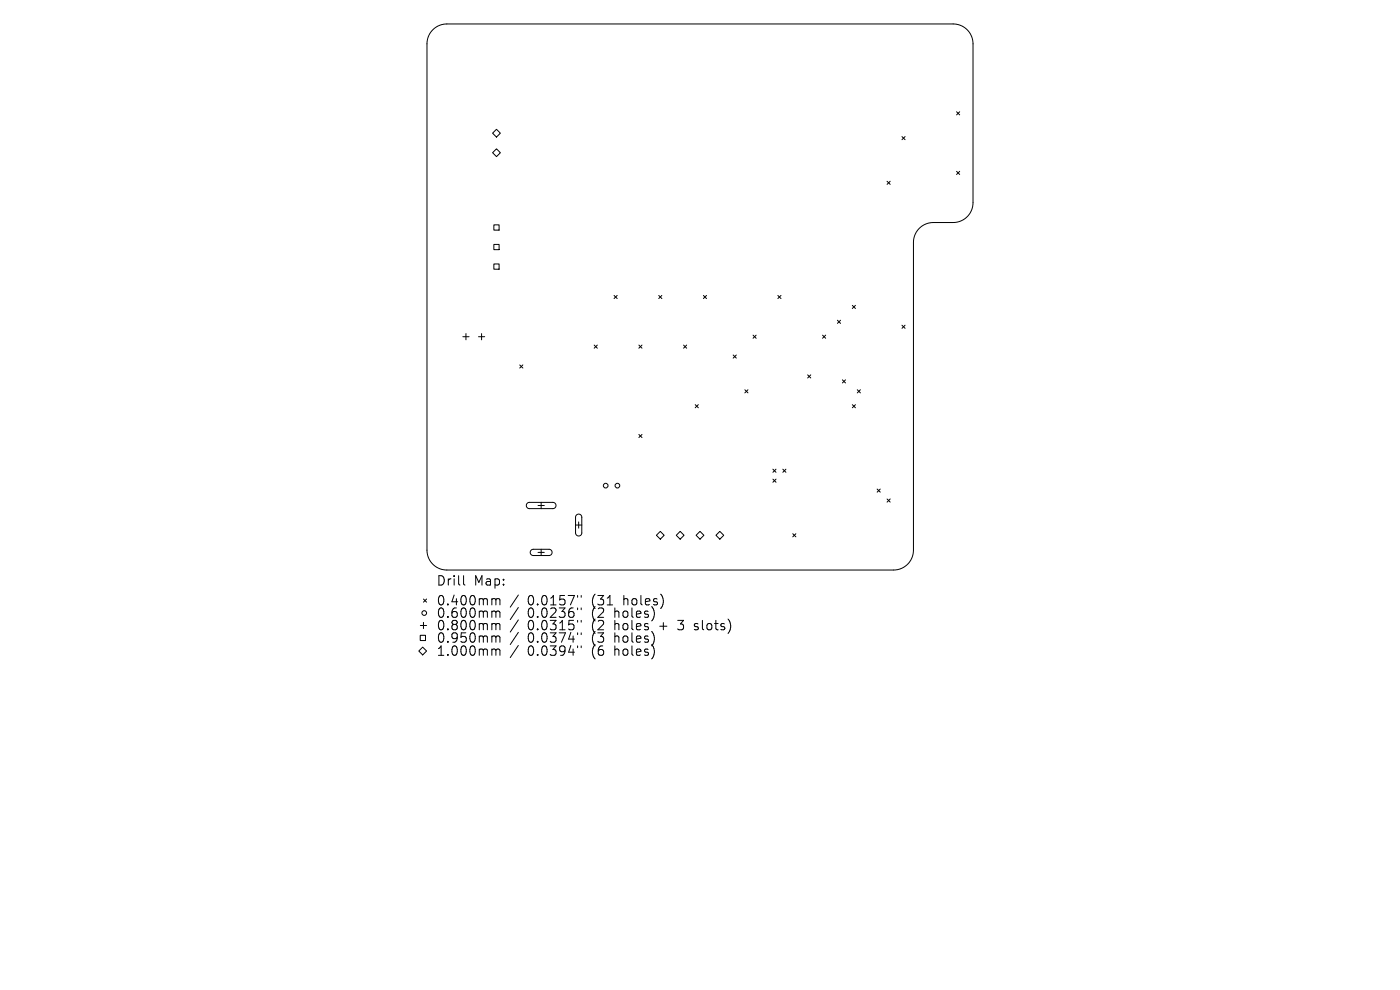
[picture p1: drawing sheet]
<svg xmlns="http://www.w3.org/2000/svg" width="297mm" height="210mm" viewBox="0 0 297 210" stroke-linecap="round" stroke-linejoin="round" font-family="sans-serif">
<defs><g id="words">
<g font-size="2.8">
<text x="92.5" y="124.5">Drill</text>
<text x="100.5" y="124.5">Map:</text>
<text x="92.5" y="128.7">0.400mm</text>
<text x="92.5" y="131.3">0.600mm</text>
<text x="111.9" y="128.7">0.0157&quot;</text>
<text x="111.9" y="131.3">0.0236&quot;</text>
<text x="125.7" y="128.7">(31</text>
<text x="125.7" y="131.3">(2</text>
<text x="130.6" y="131.3">holes)</text>
<text x="132.5" y="128.7">holes)</text>
<text x="92.5" y="134">0.800mm</text>
<text x="92.5" y="136.6">0.950mm</text>
<text x="111.9" y="134">0.0315&quot;</text>
<text x="111.9" y="136.6">0.0374&quot;</text>
<text x="125.7" y="134">(2</text>
<text x="125.7" y="136.6">(3</text>
<text x="130.6" y="134">holes</text>
<text x="130.6" y="136.6">holes)</text>
<text x="140.4" y="134">+</text>
<text x="144.6" y="134">3</text>
<text x="148.2" y="134">slots)</text>
<text x="92.5" y="139.4">1.000mm</text>
<text x="111.9" y="139.4">0.0394&quot;</text>
<text x="125.7" y="139.4">(6</text>
<text x="130.6" y="139.4">holes)</text>
</g>
</g></defs>
<g fill="none" stroke="#000" stroke-width=".21">
<path d="M91.8 6.3a4.2 4.2 0 0 1 3-1.2h107.4a4.2 4.2 0 0 1 4.2 4.2v33.7a4.2 4.2 0 0 1-4.2 4.2h-4.2a4.2 4.2 0 0 0-4.2 4.2v65.3a4.2 4.2 0 0 1-4.2 4.2h-94.8a4.2 4.2 0 0 1-4.2-4.2v-107.4a4.2 4.2 0 0 1 1.2-3zM104.5 28.3l.8-.9 .9 .9-.9 .8zM104.5 32.4l.8-.8 .9 .8-.9 .8zM188.2 38.4l.6 .7M188.8 38.4l-.6 .7M191.3 29l.7 .6M192 29l-.7 .6M202.9 23.7l.7 .7M202.9 36.3l.7 .7M203.6 23.7l-.7 .7M203.6 36.3l-.7 .7M104.8 47.7h1.1v1.1h-1.1z"/>
<path d="M104.8 51.8h1.1v1.2h-1.1zM104.8 56h1.1v1.1h-1.1zM98.2 71.4h1.3M98.8 70.8v1.3M101.5 71.4h1.3M102.2 70.8v1.3M110.3 77.4l.6 .7M110.9 77.4l-.6 .7M126.1 73.2l.6 .7M126.7 73.2l-.6 .7M130.3 62.7l.6 .6M130.9 62.7l-.6 .6"/>
<path d="M135.5 73.2l.7 .7M136.2 73.2l-.7 .7M139.7 62.7l.7 .6M140.4 62.7l-.7 .6M145 73.2l.7 .7M145.7 73.2l-.7 .7M149.2 62.7l.7 .6M149.9 62.7l-.7 .6M155.5 75.3l.7 .7M156.2 75.3l-.7 .7M159.8 71.1l.6 .7M160.4 71.1l-.6 .7"/>
<path d="M165 62.7l.7 .6M165.7 62.7l-.7 .6M171.3 79.5l.7 .7M172 79.5l-.7 .7M174.5 71.1l.7 .7M175.2 71.1l-.7 .7M177.7 67.9l.6 .7M178.3 67.9l-.6 .7M180.8 64.8l.7 .6M181.5 64.8l-.7 .6M191.3 69l.7 .7M192 69l-.7 .7"/>
<path d="M135.5 92.2l.7 .6M136.2 92.2l-.7 .6M147.5 85.8l.6 .7M148.1 85.8l-.6 .7M158 82.7l.7 .6M158.7 82.7l-.7 .6M164 99.5l.6 .7M164.6 99.5l-.6 .7M166.1 99.5l.6 .7M166.7 99.5l-.6 .7M178.7 80.6l.7 .6M179.4 80.6l-.7 .6"/>
<path d="M180.8 85.8l.7 .7M181.5 85.8l-.7 .7M181.9 82.7l.6 .6M182.5 82.7l-.6 .6M111.8 106.8l.5-.2h5l.5 .2 .2 .5-.2 .4-.5 .2h-5l-.6-.4zM112.7 116.7l.4-.2h3.4l.5 .3 .1 .4-.2 .5-.3 .1h-3.5l-.6-.4zM114.1 107.2h1.4M114.1 117.2h1.4M114.8 106.6v1.3M114.8 116.5v1.3M122.1 111.4h1.3M122.3 109.2l.7-.1 .4 .6v3.5l-.2 .3-.4 .2-.5-.2-.2-.4v-3.4z"/>
<path d="M122.8 110.7v1.3M139.2 113.5l.9-.8 .8 .8-.8 .9zM144.3 112.7l.8 .8-.8 .9-.8-.9zM147.7 113.5l.8-.8 .8 .8-.8 .9zM151.9 113.5l.8-.8 .8 .8-.8 .9zM164 101.6l.6 .7M164.6 101.6l-.6 .7M168.2 113.2l.6 .7M168.8 113.2l-.6 .7M186.1 103.7l.6 .7M186.7 103.7l-.6 .7M188.2 105.8l.6 .7"/>
<path d="M188.8 105.8l-.6 .7M88.8 138.1l.9-.8 .8 .8-.8 .8zM89.2 134.8h1.1v1.1h-1.1zM89.2 132.7h1.3M89.8 127.1l.7 .6M89.8 132v1.3M90.5 127.1l-.7 .6M98.3 122.1v1.7l.3 .3M104.6 127l.5 .1 .1 .2M104.6 129.6l.5 .1 .1 .2M104.6 132.3l.5 .1 .1 .2M104.6 134.9l.5 .1 .1 .2"/>
<path d="M104.6 137.7l.5 .1 .1 .2M105.2 127.3l.3-.3 .5 .1 .1 1.2M105.2 127.3v1M105.2 129.9v1.1M105.2 132.6v1M105.2 135.2v1M105.2 138v1M105.2 129.9l.3-.3 .5 .1 .1 1.3M105.2 132.6l.3-.3 .5 .1 .1 1.2M105.2 135.2l.3-.3 .5 .1 .1 1.2M105.2 138l.3-.3 .5 .1 .1 1.2M110 126.2l-1.8 2.6"/>
<path d="M110 128.9l-1.8 2.5M110 131.5l-1.8 2.6M110 134.1l-1.8 2.6M110 136.9l-1.8 2.6M122.5 126.3v.4M122.5 129v.3M122.5 131.6v.4M122.5 134.2v.4M122.5 137v.4M123.3 126.3v.4M123.3 129v.3M123.3 131.6v.4"/>
<path d="M123.3 134.2v.4M123.3 137v.4M147.3 133.5l.2 .1M147.4 132.4v.4"/>
<circle cx="128.5" cy="103" r=".5"/>
<circle cx="131" cy="103" r=".5"/>
<circle cx="90" cy="130" r=".5"/>
</g>
<use href="#words"/>
</svg>
